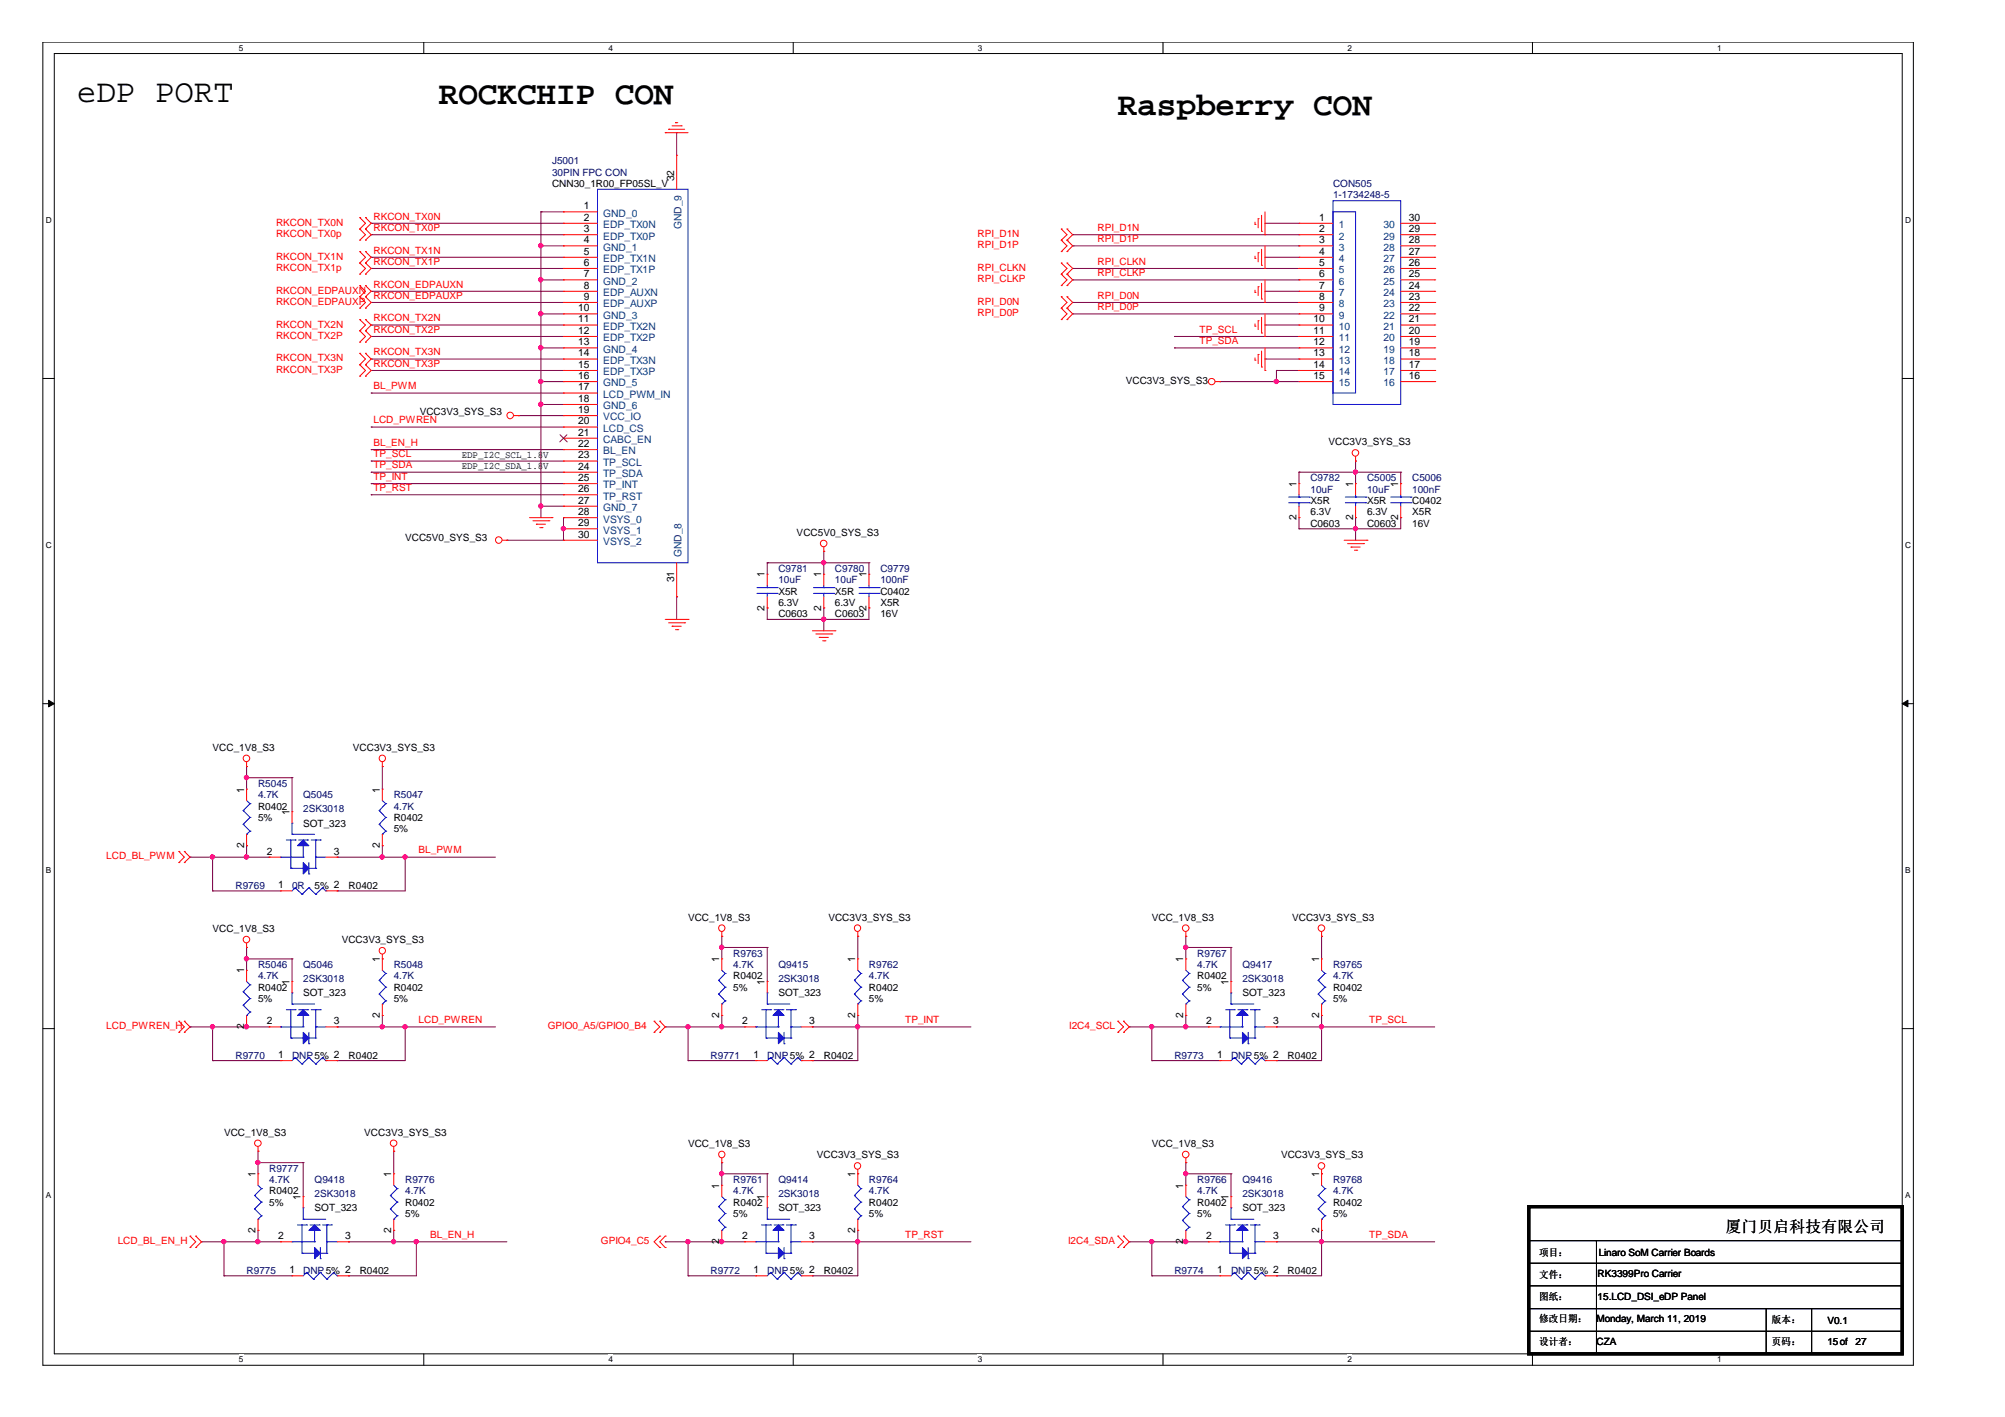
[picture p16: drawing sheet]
<svg xmlns="http://www.w3.org/2000/svg" width="297mm" height="210mm" viewBox="0 0 297 210" stroke-linecap="round" stroke-linejoin="round" font-family="sans-serif">
<defs><g id="words">
<g font-size="4.8">
<text x="11.4" y="15.1">eDP PORT</text>
<text x="65" y="15.3">ROCKCHIP CON</text>
<text x="165.6" y="17">Raspberry CON</text>
</g>
<text font-size="2.3" x="255.7" y="182.4">厦门贝启科技有限公司</text>
<g font-size="1.5" fill="#000080">
<text x="81.8" y="24.4">J5001</text>
<text x="81.8" y="26">30PIN FPC CON</text>
<text x="197.5" y="27.7">CON505</text>
<text x="197.5" y="29.4">1-1734248-5</text>
<text x="194.1" y="71.3">C9782</text>
<text x="202.5" y="71.3">C5005</text>
<text x="209.2" y="71.3">C5006</text>
<text x="194.1" y="73">10uF</text>
<text x="202.5" y="73">10uF</text>
<text x="209.2" y="73">100nF</text>
<text x="115.3" y="84.7">C9781</text>
<text x="115.3" y="86.4">10uF</text>
<text x="123.7" y="84.7">C9780</text>
<text x="123.7" y="86.4">10uF</text>
<text x="130.4" y="84.7">C9779</text>
<text x="130.4" y="86.4">100nF</text>
<text x="38.2" y="116.6">R5045</text>
<text x="38.2" y="118.3">4.7K</text>
<text x="44.9" y="118.3">Q5045</text>
<text x="58.3" y="118.3">R5047</text>
<text x="58.3" y="119.9">4.7K</text>
<text x="44.9" y="120.3">2SK3018</text>
<text x="34.9" y="131.7">R9769</text>
<text x="43.3" y="131.7">0R</text>
<text x="38.2" y="143.4">R5046</text>
<text x="44.9" y="143.4">Q5046</text>
<text x="58.3" y="143.4">R5048</text>
<text x="108.6" y="141.7">R9763</text>
<text x="108.6" y="143.4">4.7K</text>
<text x="115.3" y="143.4">Q9415</text>
<text x="128.7" y="143.4">R9762</text>
<text x="177.4" y="141.7">R9767</text>
<text x="177.4" y="143.4">4.7K</text>
<text x="184.1" y="143.4">Q9417</text>
<text x="197.5" y="143.4">R9765</text>
<text x="38.2" y="145.1">4.7K</text>
<text x="44.9" y="145.4">2SK3018</text>
<text x="58.3" y="145.1">4.7K</text>
<text x="115.3" y="145.4">2SK3018</text>
<text x="128.7" y="145.1">4.7K</text>
<text x="184.1" y="145.4">2SK3018</text>
<text x="197.5" y="145.1">4.7K</text>
<text x="34.9" y="156.8">R9770</text>
<text x="43.3" y="156.8">DNP5% 2</text>
<text x="105.3" y="156.8">R9771</text>
<text x="113.7" y="156.8">DNP5% 2</text>
<text x="174" y="156.8">R9773</text>
<text x="182.4" y="156.8">DNP 5% 2</text>
<text x="39.9" y="173.6">R9777</text>
<text x="39.9" y="175.2">4.7K</text>
<text x="46.6" y="175.2">Q9418</text>
<text x="46.6" y="177.3">2SK3018</text>
<text x="60" y="175.2">R9776</text>
<text x="60" y="176.9">4.7K</text>
<text x="108.6" y="175.2">R9761</text>
<text x="108.6" y="176.9">4.7K</text>
<text x="115.3" y="175.2">Q9414</text>
<text x="115.3" y="177.3">2SK3018</text>
<text x="128.7" y="175.2">R9764</text>
<text x="128.7" y="176.9">4.7K</text>
<text x="177.4" y="175.2">R9766</text>
<text x="177.4" y="176.9">4.7K</text>
<text x="184.1" y="175.2">Q9416</text>
<text x="184.1" y="177.3">2SK3018</text>
<text x="197.5" y="175.2">R9768</text>
<text x="197.5" y="176.9">4.7K</text>
<text x="36.5" y="188.7">R9775</text>
<text x="44.9" y="188.7">DNP5% 2</text>
<text x="105.3" y="188.7">R9772</text>
<text x="113.7" y="188.7">DNP5% 2</text>
<text x="174" y="188.7">R9774</text>
<text x="182.4" y="188.7">DNP 5% 2</text>
</g>
<g font-size="1.5">
<text x="81.8" y="27.7">CNN30_1R00_FP05SL_V</text>
<text x="99.9" y="26.9" transform="rotate(-90 99.9 26.9)">32</text>
<text x="86.5" y="34.4">3</text>
<text x="86.5" y="32.7">2</text>
<text x="86.5" y="31">1</text>
<text x="195.5" y="32.7">1</text>
<text x="195.5" y="34.4">2</text>
<text x="208.7" y="34.4">29</text>
<text x="208.7" y="32.7">30</text>
<text x="86.5" y="39.4">6</text>
<text x="86.5" y="37.7">5</text>
<text x="86.5" y="36">4</text>
<text x="86.5" y="41.1">7</text>
<text x="195.5" y="36">3</text>
<text x="195.5" y="37.7">4</text>
<text x="195.5" y="39.4">5</text>
<text x="195.5" y="41.1">6</text>
<text x="208.7" y="41.1">25</text>
<text x="208.7" y="39.4">26</text>
<text x="208.7" y="37.7">27</text>
<text x="208.7" y="36">28</text>
<text x="85.6" y="47.8">11</text>
<text x="85.6" y="46.1">10</text>
<text x="86.5" y="42.8">8</text>
<text x="86.5" y="44.4">9</text>
<text x="194.6" y="47.8">10</text>
<text x="195.5" y="42.8">7</text>
<text x="195.5" y="44.4">8</text>
<text x="195.5" y="46.1">9</text>
<text x="208.7" y="47.8">21</text>
<text x="208.7" y="46.1">22</text>
<text x="208.7" y="44.4">23</text>
<text x="208.7" y="42.8">24</text>
<text x="85.6" y="49.5">12</text>
<text x="85.6" y="52.8">14</text>
<text x="85.6" y="51.2">13</text>
<text x="194.6" y="49.5">11</text>
<text x="194.6" y="51.2">12</text>
<text x="194.6" y="52.8">13</text>
<text x="208.7" y="52.8">18</text>
<text x="208.7" y="51.2">19</text>
<text x="208.7" y="49.5">20</text>
<text x="85.6" y="57.8">17</text>
<text x="85.6" y="54.5">15</text>
<text x="85.6" y="59.5">18</text>
<text x="85.6" y="56.1">16</text>
<text x="166.8" y="56.9">VCC3V3_SYS_S3</text>
<text x="194.6" y="54.5">14</text>
<text x="194.6" y="56.1">15</text>
<text x="208.7" y="56.1">16</text>
<text x="208.7" y="54.5">17</text>
<text x="62.2" y="61.4">VCC3V3_SYS_S3</text>
<text x="85.6" y="64.5">21</text>
<text x="85.6" y="61.2">19</text>
<text x="85.6" y="62.9">20</text>
<text x="196.8" y="65.9">VCC3V3_SYS_S3</text>
<text x="68.4" y="69.5">EDP_I2C_SDA_1.8V</text>
<text x="68.4" y="67.8">EDP_I2C_SCL_1.8V</text>
<text x="85.6" y="66.2">22</text>
<text x="85.6" y="67.9">23</text>
<text x="85.6" y="69.6">24</text>
<text x="85.6" y="71.3">25</text>
<text x="85.6" y="76.3">28</text>
<text x="85.6" y="77.9">29</text>
<text x="85.6" y="72.9">26</text>
<text x="85.6" y="74.6">27</text>
<text x="192.1" y="77" transform="rotate(-90 192.1 77)">2</text>
<text x="192.1" y="72.1" transform="rotate(-90 192.1 72.1)">1</text>
<text x="194.1" y="74.6">X5R</text>
<text x="194.1" y="76.3">6.3V</text>
<text x="200.4" y="77" transform="rotate(-90 200.4 77)">2</text>
<text x="200.4" y="72.1" transform="rotate(-90 200.4 72.1)">1</text>
<text x="202.5" y="74.6">X5R</text>
<text x="202.5" y="76.3">6.3V</text>
<text x="207.1" y="77" transform="rotate(-90 207.1 77)">2</text>
<text x="207.1" y="72.1" transform="rotate(-90 207.1 72.1)">1</text>
<text x="209.2" y="74.6">C0402</text>
<text x="209.2" y="76.3">X5R</text>
<text x="60" y="80.2">VCC5V0_SYS_S3</text>
<text x="85.6" y="79.6">30</text>
<text x="118" y="79.3">VCC5V0_SYS_S3</text>
<text x="194.1" y="78">C0603</text>
<text x="202.5" y="78">C0603</text>
<text x="209.2" y="78">16V</text>
<text x="99.9" y="86.2" transform="rotate(-90 99.9 86.2)">31</text>
<text x="113.3" y="85.5" transform="rotate(-90 113.3 85.5)">1</text>
<text x="115.3" y="88.1">X5R</text>
<text x="115.3" y="89.8">6.3V</text>
<text x="121.7" y="85.5" transform="rotate(-90 121.7 85.5)">1</text>
<text x="123.7" y="88.1">X5R</text>
<text x="123.7" y="89.8">6.3V</text>
<text x="128.4" y="85.5" transform="rotate(-90 128.4 85.5)">1</text>
<text x="130.4" y="88.1">C0402</text>
<text x="130.4" y="89.8">X5R</text>
<text x="113.3" y="90.4" transform="rotate(-90 113.3 90.4)">2</text>
<text x="115.3" y="91.4">C0603</text>
<text x="121.7" y="90.4" transform="rotate(-90 121.7 90.4)">2</text>
<text x="123.7" y="91.4">C0603</text>
<text x="128.4" y="90.4" transform="rotate(-90 128.4 90.4)">2</text>
<text x="130.4" y="91.4">16V</text>
<text x="31.5" y="111.2">VCC_1V8_S3</text>
<text x="52.3" y="111.2">VCC3V3_SYS_S3</text>
<text x="36.2" y="117.4" transform="rotate(-90 36.2 117.4)">1</text>
<text x="38.2" y="119.9">R0402</text>
<text x="56.3" y="117.4" transform="rotate(-90 56.3 117.4)">1</text>
<text x="36.2" y="125.6" transform="rotate(-90 36.2 125.6)">2</text>
<text x="38.2" y="121.6">5%</text>
<text x="42.9" y="120.7" transform="rotate(-90 42.9 120.7)">1</text>
<text x="44.9" y="122.4">SOT_323</text>
<text x="56.3" y="125.6" transform="rotate(-90 56.3 125.6)">2</text>
<text x="58.3" y="121.6">R0402</text>
<text x="58.3" y="123.3">5%</text>
<text x="39.5" y="126.6">2</text>
<text x="41.2" y="131.6">1</text>
<text x="46.6" y="131.7">5% 2</text>
<text x="49.4" y="126.6">3</text>
<text x="51.6" y="131.7">R0402</text>
<text x="101.9" y="136.4">VCC_1V8_S3</text>
<text x="122.7" y="136.4">VCC3V3_SYS_S3</text>
<text x="170.6" y="136.4">VCC_1V8_S3</text>
<text x="191.4" y="136.4">VCC3V3_SYS_S3</text>
<text x="31.5" y="138">VCC_1V8_S3</text>
<text x="50.6" y="139.7">VCC3V3_SYS_S3</text>
<text x="56.3" y="142.6" transform="rotate(-90 56.3 142.6)">1</text>
<text x="106.6" y="142.6" transform="rotate(-90 106.6 142.6)">1</text>
<text x="126.7" y="142.6" transform="rotate(-90 126.7 142.6)">1</text>
<text x="175.3" y="142.6" transform="rotate(-90 175.3 142.6)">1</text>
<text x="195.4" y="142.6" transform="rotate(-90 195.4 142.6)">1</text>
<text x="36.2" y="144.2" transform="rotate(-90 36.2 144.2)">1</text>
<text x="38.2" y="146.7">R0402</text>
<text x="38.2" y="148.4">5%</text>
<text x="42.9" y="145.9" transform="rotate(-90 42.9 145.9)">1</text>
<text x="44.9" y="147.6">SOT_323</text>
<text x="58.3" y="146.7">R0402</text>
<text x="58.3" y="148.4">5%</text>
<text x="108.6" y="145.1">R0402</text>
<text x="108.6" y="146.7">5%</text>
<text x="113.3" y="145.9" transform="rotate(-90 113.3 145.9)">1</text>
<text x="115.3" y="147.6">SOT_323</text>
<text x="128.7" y="146.7">R0402</text>
<text x="128.7" y="148.4">5%</text>
<text x="177.4" y="145.1">R0402</text>
<text x="177.4" y="146.7">5%</text>
<text x="182" y="145.9" transform="rotate(-90 182 145.9)">1</text>
<text x="184.1" y="147.6">SOT_323</text>
<text x="197.5" y="146.7">R0402</text>
<text x="197.5" y="148.4">5%</text>
<text x="36.2" y="152.5" transform="rotate(-90 36.2 152.5)">2</text>
<text x="39.5" y="151.7">2</text>
<text x="49.4" y="151.7">3</text>
<text x="56.3" y="150.8" transform="rotate(-90 56.3 150.8)">2</text>
<text x="106.6" y="150.8" transform="rotate(-90 106.6 150.8)">2</text>
<text x="109.9" y="151.7">2</text>
<text x="119.9" y="151.7">3</text>
<text x="126.7" y="150.8" transform="rotate(-90 126.7 150.8)">2</text>
<text x="175.3" y="150.8" transform="rotate(-90 175.3 150.8)">2</text>
<text x="178.7" y="151.7">2</text>
<text x="188.6" y="151.7">3</text>
<text x="195.4" y="150.8" transform="rotate(-90 195.4 150.8)">2</text>
<text x="41.2" y="156.7">1</text>
<text x="51.6" y="156.8">R0402</text>
<text x="111.6" y="156.7">1</text>
<text x="122" y="156.8">R0402</text>
<text x="180.3" y="156.7">1</text>
<text x="190.8" y="156.8">R0402</text>
<text x="33.2" y="168.2">VCC_1V8_S3</text>
<text x="54" y="168.2">VCC3V3_SYS_S3</text>
<text x="101.9" y="169.9">VCC_1V8_S3</text>
<text x="121" y="171.5">VCC3V3_SYS_S3</text>
<text x="170.6" y="169.9">VCC_1V8_S3</text>
<text x="189.8" y="171.5">VCC3V3_SYS_S3</text>
<text x="37.8" y="174.4" transform="rotate(-90 37.8 174.4)">1</text>
<text x="39.9" y="176.9">R0402</text>
<text x="39.9" y="178.6">5%</text>
<text x="44.5" y="177.7" transform="rotate(-90 44.5 177.7)">1</text>
<text x="46.6" y="179.4">SOT_323</text>
<text x="58" y="174.4" transform="rotate(-90 58 174.4)">1</text>
<text x="60" y="178.6">R0402</text>
<text x="106.6" y="176.1" transform="rotate(-90 106.6 176.1)">1</text>
<text x="108.6" y="178.6">R0402</text>
<text x="113.3" y="177.7" transform="rotate(-90 113.3 177.7)">1</text>
<text x="115.3" y="179.4">SOT_323</text>
<text x="126.7" y="174.4" transform="rotate(-90 126.7 174.4)">1</text>
<text x="128.7" y="178.6">R0402</text>
<text x="175.3" y="176.1" transform="rotate(-90 175.3 176.1)">1</text>
<text x="177.4" y="178.6">R0402</text>
<text x="182" y="177.7" transform="rotate(-90 182 177.7)">1</text>
<text x="184.1" y="179.4">SOT_323</text>
<text x="195.4" y="174.4" transform="rotate(-90 195.4 174.4)">1</text>
<text x="197.5" y="178.6">R0402</text>
<text x="37.8" y="182.6" transform="rotate(-90 37.8 182.6)">2</text>
<text x="41.2" y="183.6">2</text>
<text x="51.1" y="183.6">3</text>
<text x="58" y="182.6" transform="rotate(-90 58 182.6)">2</text>
<text x="60" y="180.3">5%</text>
<text x="106.6" y="184.3" transform="rotate(-90 106.6 184.3)">2</text>
<text x="108.6" y="180.3">5%</text>
<text x="109.9" y="183.6">2</text>
<text x="119.9" y="183.6">3</text>
<text x="126.7" y="182.6" transform="rotate(-90 126.7 182.6)">2</text>
<text x="128.7" y="180.3">5%</text>
<text x="175.3" y="184.3" transform="rotate(-90 175.3 184.3)">2</text>
<text x="177.4" y="180.3">5%</text>
<text x="178.7" y="183.6">2</text>
<text x="188.6" y="183.6">3</text>
<text x="195.4" y="182.6" transform="rotate(-90 195.4 182.6)">2</text>
<text x="197.5" y="180.3">5%</text>
<text x="228" y="186">项目：</text>
<text x="236.9" y="186">Linaro SoM Carrier Boards</text>
<text x="42.9" y="188.6">1</text>
<text x="53.3" y="188.7">R0402</text>
<text x="111.6" y="188.6">1</text>
<text x="122" y="188.7">R0402</text>
<text x="180.3" y="188.6">1</text>
<text x="190.8" y="188.7">R0402</text>
<text x="228" y="189.3">文件：</text>
<text x="236.7" y="189.2">RK3399Pro Carrier</text>
<text x="228" y="195.8">修改日期：</text>
<text x="228" y="192.5">图纸：</text>
<text x="236.5" y="195.8">Monday, March 11, 2019</text>
<text x="236.7" y="192.5">15.LCD_DSI_eDP Panel</text>
<text x="262.5" y="196">版本：</text>
<text x="270.7" y="196.2">V0.1</text>
<text x="228" y="199.2">设计者：</text>
<text x="236.5" y="199.2">CZA</text>
<text x="262.5" y="199.2">页码：</text>
<text x="270.7" y="199.2">15of</text>
<text x="274.9" y="199.2">27</text>
</g>
<g font-size="1.5" fill="#f00">
<text x="40.9" y="33.4">RKCON_TX0N</text>
<text x="40.9" y="35.1">RKCON_TX0p</text>
<text x="55.3" y="32.5">RKCON_TX0N</text>
<text x="55.3" y="34.2">RKCON_TX0P</text>
<text x="144.8" y="35.1">RPI_D1N</text>
<text x="162.6" y="35.9">RPI_D1P</text>
<text x="162.6" y="34.2">RPI_D1N</text>
<text x="40.9" y="38.5">RKCON_TX1N</text>
<text x="40.9" y="40.1">RKCON_TX1p</text>
<text x="55.3" y="39.2">RKCON_TX1P</text>
<text x="55.3" y="37.6">RKCON_TX1N</text>
<text x="144.8" y="36.8">RPI_D1P</text>
<text x="144.8" y="40.1">RPI_CLKN</text>
<text x="144.8" y="41.8">RPI_CLKP</text>
<text x="162.6" y="40.9">RPI_CLKP</text>
<text x="162.6" y="39.2">RPI_CLKN</text>
<text x="40.9" y="43.5">RKCON_EDPAUXN</text>
<text x="40.9" y="45.1">RKCON_EDPAUXP</text>
<text x="55.3" y="44.3">RKCON_EDPAUXP</text>
<text x="55.3" y="42.6">RKCON_EDPAUXN</text>
<text x="55.3" y="47.6">RKCON_TX2N</text>
<text x="144.8" y="45.1">RPI_D0N</text>
<text x="144.8" y="46.8">RPI_D0P</text>
<text x="162.6" y="45.9">RPI_D0P</text>
<text x="162.6" y="44.3">RPI_D0N</text>
<text x="40.9" y="48.5">RKCON_TX2N</text>
<text x="40.9" y="50.2">RKCON_TX2P</text>
<text x="40.9" y="53.5">RKCON_TX3N</text>
<text x="55.3" y="49.3">RKCON_TX2P</text>
<text x="55.3" y="52.6">RKCON_TX3N</text>
<text x="177.7" y="49.3">TP_SCL</text>
<text x="177.7" y="51">TP_SDA</text>
<text x="40.9" y="55.2">RKCON_TX3P</text>
<text x="55.3" y="54.3">RKCON_TX3P</text>
<text x="55.3" y="57.7">BL_PWM</text>
<text x="55.3" y="62.7">LCD_PWREN</text>
<text x="55.3" y="71.1">TP_INT</text>
<text x="55.3" y="67.7">TP_SCL</text>
<text x="55.3" y="69.4">TP_SDA</text>
<text x="55.3" y="66.1">BL_EN_H</text>
<text x="55.3" y="72.7">TP_RST</text>
<text x="15.7" y="127.3">LCD_BL_PWM</text>
<text x="62" y="126.4">BL_PWM</text>
<text x="15.7" y="152.5">LCD_PWREN_H</text>
<text x="62" y="151.6">LCD_PWREN</text>
<text x="81.2" y="152.5">GPIO0_A5/GPIO0_B4</text>
<text x="134.1" y="151.6">TP_INT</text>
<text x="158.4" y="152.5">I2C4_SCL</text>
<text x="202.9" y="151.6">TP_SCL</text>
<text x="17.4" y="184.3">LCD_BL_EN_H</text>
<text x="63.7" y="183.4">BL_EN_H</text>
<text x="89" y="184.3">GPIO4_C5</text>
<text x="134.1" y="183.4">TP_RST</text>
<text x="158.2" y="184.3">I2C4_SDA</text>
<text x="202.9" y="183.4">TP_SDA</text>
</g>
<g font-size="1.5" fill="#004080">
<text x="89.4" y="35.5">EDP_TX0P</text>
<text x="89.4" y="33.8">EDP_TX0N</text>
<text x="89.4" y="32.1">GND_0</text>
<text x="101" y="34" transform="rotate(-90 101 34)">GND_9</text>
<text x="198.3" y="33.8">1</text>
<text x="198.3" y="35.5">2</text>
<text x="205" y="35.5">29</text>
<text x="205" y="33.8">30</text>
<text x="89.4" y="40.5">EDP_TX1P</text>
<text x="89.4" y="38.8">EDP_TX1N</text>
<text x="89.4" y="37.1">GND_1</text>
<text x="198.3" y="37.1">3</text>
<text x="198.3" y="38.8">4</text>
<text x="198.3" y="40.5">5</text>
<text x="205" y="40.5">26</text>
<text x="205" y="38.8">27</text>
<text x="205" y="37.1">28</text>
<text x="89.4" y="43.9">EDP_AUXN</text>
<text x="89.4" y="45.5">EDP_AUXP</text>
<text x="89.4" y="42.2">GND_2</text>
<text x="89.4" y="47.2">GND_3</text>
<text x="198.3" y="42.2">6</text>
<text x="198.3" y="43.9">7</text>
<text x="198.3" y="45.5">8</text>
<text x="198.3" y="47.2">9</text>
<text x="205" y="47.2">22</text>
<text x="205" y="45.5">23</text>
<text x="205" y="43.9">24</text>
<text x="205" y="42.2">25</text>
<text x="89.4" y="48.9">EDP_TX2N</text>
<text x="89.4" y="50.6">EDP_TX2P</text>
<text x="89.4" y="53.9">EDP_TX3N</text>
<text x="89.4" y="52.3">GND_4</text>
<text x="198.3" y="48.9">10</text>
<text x="198.3" y="50.6">11</text>
<text x="198.3" y="52.3">12</text>
<text x="198.3" y="53.9">13</text>
<text x="205" y="53.9">18</text>
<text x="205" y="52.3">19</text>
<text x="205" y="50.6">20</text>
<text x="205" y="48.9">21</text>
<text x="89.4" y="58.9">LCD_PWM_IN</text>
<text x="89.4" y="55.6">EDP_TX3P</text>
<text x="89.4" y="57.2">GND_5</text>
<text x="198.3" y="55.6">14</text>
<text x="198.3" y="57.2">15</text>
<text x="205" y="57.2">16</text>
<text x="205" y="55.6">17</text>
<text x="89.4" y="65.6">CABC_EN</text>
<text x="89.4" y="62.3">VCC_IO</text>
<text x="89.4" y="64">LCD_CS</text>
<text x="89.4" y="60.6">GND_6</text>
<text x="89.4" y="67.3">BL_EN</text>
<text x="89.4" y="69">TP_SCL</text>
<text x="89.4" y="70.7">TP_SDA</text>
<text x="89.4" y="77.4">VSYS_0</text>
<text x="89.4" y="72.4">TP_INT</text>
<text x="89.4" y="74">TP_RST</text>
<text x="89.4" y="75.7">GND_7</text>
<text x="89.4" y="79.1">VSYS_1</text>
<text x="89.4" y="80.7">VSYS_2</text>
<text x="101" y="82.5" transform="rotate(-90 101 82.5)">GND_8</text>
</g>
<g font-size="1.2">
<text x="35.4" y="7.5">5</text>
<text x="90.1" y="7.5">4</text>
<text x="144.9" y="7.5">3</text>
<text x="199.6" y="7.5">2</text>
<text x="254.4" y="7.5">1</text>
<text x="6.8" y="33.1">D</text>
<text x="282.2" y="33.1">D</text>
<text x="6.8" y="81.2">C</text>
<text x="282.2" y="81.2">C</text>
<text x="6.8" y="129.4">B</text>
<text x="282.2" y="129.4">B</text>
<text x="6.8" y="177.5">A</text>
<text x="282.2" y="177.5">A</text>
<text x="35.4" y="201.8">5</text>
<text x="90.1" y="201.8">4</text>
<text x="144.9" y="201.8">3</text>
<text x="199.6" y="201.8">2</text>
<text x="254.4" y="201.8">1</text>
</g>
</g></defs>
<path d="M6.3 6.2h277.2v196h-277.2zM8 7.9h273.8v192.6h-273.8z" fill="none" stroke="#000" stroke-width=".15"/>
<g fill="#fff">
<path d="M35.4 6.4h.6v1.4h-.6z"/>
<path d="M35.4 200.7h.6v1.4h-.6z"/>
</g>
<path d="M62.8 6.2v1.7M62.8 200.5v1.7" fill="none" stroke="#000" stroke-width=".15"/>
<g fill="#fff">
<path d="M90.1 6.4h.7v1.4h-.7z"/>
<path d="M90.1 200.7h.7v1.4h-.7z"/>
</g>
<path d="M117.5 6.2v1.7M117.5 200.5v1.7" fill="none" stroke="#000" stroke-width=".15"/>
<g fill="#fff">
<path d="M144.9 6.4h.6v1.4h-.6z"/>
<path d="M144.9 200.7h.6v1.4h-.6z"/>
</g>
<path d="M172.3 6.2v1.7M172.3 200.5v1.7" fill="none" stroke="#000" stroke-width=".15"/>
<g fill="#fff">
<path d="M199.6 6.4h.7v1.4h-.7z"/>
<path d="M199.6 200.7h.7v1.4h-.7z"/>
</g>
<path d="M227 6.2v1.7M227 200.5v1.7" fill="none" stroke="#000" stroke-width=".15"/>
<g fill="#fff">
<path d="M254.4 6.4h.6v1.4h-.6z"/>
<path d="M254.4 200.7h.6v1.4h-.6z"/>
<path d="M6.8 31.9h.8v1.4h-.8z"/>
<path d="M282.2 31.9h.9v1.4h-.9z"/>
<path d="M6.8 80.1h.8v1.4h-.8z"/>
<path d="M282.2 80.1h.9v1.4h-.9z"/>
</g>
<path d="M6.3 56.1h1.7M281.8 56.1h1.7" fill="none" stroke="#000" stroke-width=".15"/>
<g fill="#fff">
<path d="M6.8 128.2h.7v1.4h-.7z"/>
<path d="M282.2 128.2h.8v1.4h-.8z"/>
</g>
<path d="M6.3 104.2h1.7M281.8 104.2h1.7" fill="none" stroke="#000" stroke-width=".15"/>
<g fill="#000" stroke="#000" stroke-width=".15">
<path d="M7.2 103.7l.8 .5-.8 .5z" fill-rule="evenodd"/>
<path d="M281.8 104.2l.9-.5v1z" fill-rule="evenodd"/>
</g>
<g fill="#fff">
<path d="M6.8 176.4h.7v1.4h-.7z"/>
<path d="M282.2 176.4h.8v1.4h-.8z"/>
</g>
<g fill="none" stroke="#000" stroke-width=".15">
<path d="M6.3 152.4h1.7M281.8 152.4h1.7M226.5 190.5h55.3M226.5 193.9h55.3M226.5 197.2h55.3M226.5 187.1h55.3M226.5 183.8h55.3M236.5 183.8v16.7M261.7 193.9v6.6M268.4 193.9v6.6M281.8 190.5h.1M281.8 193.9h.1"/>
<path d="M281.8 197.2h.1M281.8 187.1h.1M281.8 183.8h.1M236.5 200.5h.1M261.7 200.5h.1M268.4 200.5h.1"/>
</g>
<g fill="none" stroke="#800040" stroke-width=".15">
<path d="M100.2 19.7h.1M100.2 19.7v3.3M55 39.8h.1M55 33.1h.1M55 38.1h.1M55 34.8h.1M55 39.8h28.5M55 34.8h28.5M55 33.1h28.5M55 38.1h28.5M80.1 31.4h.1M80.1 36.4h.1"/>
<path d="M80.1 36.4h3.4M80.1 31.4v45.3M80.1 31.4h3.4M158.9 39.8h.1M158.9 36.4h.1M158.9 34.8h.1M158.9 39.8h33.5M158.9 36.4h33.5M158.9 34.8h33.5M187.4 33.1h.1M187.4 38.1h.1M187.4 33.1h5"/>
<path d="M187.4 38.1h5M55 54.9h.1M55 44.8h.1M55 49.8h.1M55 58.2h.1M55 53.2h.1M55 43.2h.1M55 48.1h.1M55 44.8h28.5M55 54.9h28.5M55 49.8h28.5M55 58.2h28.5"/>
<path d="M55 53.2h28.5M55 43.2h28.5M55 48.1h28.5M80.1 56.5h.1M80.1 59.9h.1M80.1 41.5h.1M80.1 46.5h.1M80.1 51.5h.1M80.1 41.5h3.4M80.1 46.5h3.4M80.1 56.5h3.4M80.1 59.9h3.4"/>
<path d="M80.1 51.5h3.4M158.9 41.5h.1M158.9 46.5h.1M158.9 44.8h.1M158.9 41.5h33.5M158.9 46.5h33.5M158.9 44.8h33.5M174 49.8h.1M174 51.5h.1M174 49.8h18.4M174 51.5h18.4M180.7 56.5h.1"/>
<path d="M180.7 56.5h11.7M187.4 43.2h.1M187.4 48.1h.1M187.4 53.2h.1M187.4 53.2h5M187.4 43.2h5M187.4 48.1h5M189.1 54.9h.1M189.1 56.5h.1M189.1 54.9h3.3M189.1 54.9v1.6M55 71.6h.1"/>
<path d="M55 68.3h.1M55 73.3h.1M55 69.9h.1M55 63.3h.1M55 66.6h.1M55 69.9h28.5M55 71.6h28.5M55 68.3h28.5M55 73.3h28.5M55 63.3h28.5M55 66.6h28.5M76.8 61.6h.1"/>
<path d="M76.8 61.6h6.7M80.1 75h.1M80.1 75h3.4M83.5 78.3h.1M83.5 76.7h.1M83.5 76.7v3.3h-8.4M192.4 69.9h.1M192.4 78.3h.1M192.4 76.7h.1M192.4 69.9h15.1M192.4 69.9v1.7M192.4 76.7v1.6"/>
<path d="M200.8 78.3h.1M200.8 76.7h.1M200.8 69.9h.1M200.8 68.3h.1M200.8 68.3v3.3M200.8 76.7v3.3M207.5 69.9h.1M207.5 76.7h.1M207.5 76.7v1.6h-15.1M207.5 69.9v1.7M75.1 80h.1M100.2 88.4h.1"/>
<path d="M100.2 88.4v3.4M113.7 83.4h.1M113.7 91.8h.1M113.7 90.1h.1M113.7 83.4h15M113.7 83.4v1.7M113.7 90.1v1.7M122 81.7h.1M122 91.8h.1M122 83.4h.1M122 90.1h.1M122 81.7v3.4"/>
<path d="M122 90.1v3.3M128.7 90.1h.1M128.7 83.4h.1M128.7 90.1v1.7h-15M128.7 83.4v1.7M36.5 115.2h.1M36.5 113.6h.1M36.5 115.2h6.8M36.5 113.6v3.3M43.3 115.2h.1M43.3 115.2v5M56.6 113.6h.1"/>
<path d="M56.6 113.6v3.3M28.2 127h.1M28.2 127h11.7M31.5 132h.1M31.5 127h.1M31.5 132h10.1M31.5 127v5M36.5 125.3h.1M36.5 127h.1M36.5 125.3v1.7M50 127h.1M50 132h.1"/>
<path d="M50 127h23.4M56.6 125.3h.1M56.6 127h.1M56.6 125.3v1.7M60 127h.1M60 127v5h-10M106.9 138.7h.1M106.9 138.7v3.3M127.1 138.7h.1M127.1 138.7v3.3M175.7 138.7h.1M175.7 138.7v3.3"/>
<path d="M195.8 138.7h.1M195.8 138.7v3.3M28.2 152.1h.1M28.2 152.1h11.7M31.5 157.1h.1M31.5 152.1h.1M31.5 152.1v5M31.5 157.1h10.1M36.5 142h.1M36.5 140.3h.1M36.5 152.1h.1M36.5 140.3v3.4"/>
<path d="M36.5 142h6.8M43.3 142h.1M43.3 142v3.4M50 152.1h.1M50 157.1h.1M50 152.1h23.4M56.6 150.4h.1M56.6 152.1h.1M56.6 150.4v1.7M60 152.1h.1M60 152.1v5h-10M98.6 152.1h.1"/>
<path d="M98.6 152.1h11.7M101.9 157.1h.1M101.9 152.1h.1M101.9 157.1h10.1M101.9 152.1v5M106.9 140.3h.1M106.9 150.4h.1M106.9 152.1h.1M106.9 140.3h6.8M106.9 150.4v1.7M113.7 140.3h.1M113.7 140.3v5.1"/>
<path d="M120.4 152.1h.1M120.4 157.1h.1M120.4 152.1h23.4M127.1 150.4h.1M127.1 152.1h.1M127.1 150.4v6.7h-6.7M167.3 152.1h.1M167.3 152.1h11.7M170.6 157.1h.1M170.6 152.1h.1M170.6 157.1h10.1M170.6 152.1v5"/>
<path d="M175.7 140.3h.1M175.7 150.4h.1M175.7 152.1h.1M175.7 140.3h6.7M175.7 150.4v1.7M182.4 140.3h.1M182.4 140.3v5.1M189.1 152.1h.1M189.1 157.1h.1M189.1 152.1h23.5M195.8 150.4h.1M195.8 152.1h.1"/>
<path d="M195.8 150.4v6.7h-6.7M38.2 172.2h.1M38.2 170.5h.1M38.2 172.2h6.7M38.2 170.5v3.4M44.9 172.2h.1M44.9 172.2v5.1M58.3 170.5h.1M58.3 170.5v3.4M106.9 173.9h.1M106.9 172.2h.1M106.9 172.2v3.4"/>
<path d="M106.9 173.9h6.8M113.7 173.9h.1M113.7 173.9v3.4M175.7 173.9h.1M175.7 172.2h.1M175.7 173.9h6.7M175.7 172.2v3.4M182.4 173.9h.1M182.4 173.9v3.4M29.8 184h.1M29.8 184h11.8M33.2 189h.1"/>
<path d="M33.2 184h.1M33.2 189h10.1M33.2 184v5M38.2 182.3h.1M38.2 184h.1M38.2 182.3v1.7M51.6 189h.1M51.6 184h.1M51.6 184h23.5M58.3 182.3h.1M58.3 184h.1M58.3 182.3v1.7"/>
<path d="M61.7 184h.1M61.7 184v5h-10.1M98.6 184h.1M98.6 184h11.7M101.9 189h.1M101.9 184h.1M101.9 184v5M101.9 189h10.1M106.9 184h.1M120.4 184h.1M120.4 189h.1M120.4 184h23.4"/>
<path d="M127.1 182.3h.1M127.1 184h.1M127.1 182.3v6.7h-6.7M167.3 184h.1M167.3 184h11.7M170.6 189h.1M170.6 184h.1M170.6 189h10.1M170.6 184v5M175.7 184h.1M189.1 184h.1M189.1 189h.1"/>
<path d="M189.1 184h23.5M195.8 182.3h.1M195.8 184h.1M195.8 182.3v6.7h-6.7"/>
</g>
<g fill="#f0f" stroke="#f0f" stroke-width=".15">
<circle cx="36.5" cy="115.2" r=".32"/>
<circle cx="56.6" cy="126.9" r=".32"/>
<circle cx="36.5" cy="142" r=".32"/>
<circle cx="56.6" cy="152.1" r=".32"/>
<circle cx="36.5" cy="126.9" r=".32"/>
<circle cx="80.1" cy="36.4" r=".32"/>
<circle cx="83.5" cy="78.3" r=".32"/>
<circle cx="80.1" cy="75" r=".32"/>
<circle cx="80.1" cy="59.9" r=".32"/>
<circle cx="80.1" cy="56.5" r=".32"/>
<circle cx="80.1" cy="46.5" r=".32"/>
<circle cx="80.1" cy="41.4" r=".32"/>
<circle cx="80.1" cy="51.5" r=".32"/>
<circle cx="122" cy="83.3" r=".32"/>
<circle cx="122" cy="91.7" r=".32"/>
<circle cx="106.9" cy="140.3" r=".32"/>
<circle cx="106.9" cy="173.9" r=".32"/>
<circle cx="127.1" cy="183.9" r=".32"/>
<circle cx="101.9" cy="183.9" r=".32"/>
<circle cx="106.9" cy="183.9" r=".32"/>
<circle cx="106.9" cy="152.1" r=".32"/>
<circle cx="175.7" cy="140.3" r=".32"/>
<circle cx="175.7" cy="173.9" r=".32"/>
<circle cx="195.8" cy="183.9" r=".32"/>
<circle cx="170.6" cy="183.9" r=".32"/>
<circle cx="175.7" cy="183.9" r=".32"/>
<circle cx="175.7" cy="152.1" r=".32"/>
<circle cx="31.5" cy="126.9" r=".32"/>
<circle cx="60" cy="126.9" r=".32"/>
<circle cx="31.5" cy="152.1" r=".32"/>
<circle cx="36.5" cy="152.1" r=".32"/>
<circle cx="60" cy="152.1" r=".32"/>
<circle cx="101.9" cy="152.1" r=".32"/>
<circle cx="127.1" cy="152.1" r=".32"/>
<circle cx="170.6" cy="152.1" r=".32"/>
<circle cx="195.8" cy="152.1" r=".32"/>
<circle cx="38.2" cy="183.9" r=".32"/>
<circle cx="33.2" cy="183.9" r=".32"/>
<circle cx="38.2" cy="172.2" r=".32"/>
<circle cx="61.7" cy="183.9" r=".32"/>
<circle cx="58.3" cy="183.9" r=".32"/>
<circle cx="200.8" cy="69.9" r=".32"/>
<circle cx="200.8" cy="78.3" r=".32"/>
<circle cx="189.1" cy="56.5" r=".32"/>
</g>
<g fill="none" stroke="#f00" stroke-width=".15">
<path d="M98.6 19.7h.1M98.6 19.7h3.3M99.1 19.1h.1M99.1 19.1h2.3M99.6 18.6h1.3M100.1 18.2h.1M100.1 18.2h.3M100.9 18.6h.1M53.3 32.2h.1M53.3 33.9h.1M53.3 35.6h.1M53.3 37.3h.1"/>
<path d="M53.3 39h.1M53.3 32.2l.8 .9-.8 .8M53.3 33.9l.8 .9-.8 .8M53.3 37.3l.8 .8-.8 .9M53.3 39l.8 .8-.8 .8M54.1 33.9h.1M54.1 32.2h.1M54.1 35.6h.1M54.1 39h.1M54.1 37.3h.1M54.1 32.2l.9 .9-.9 .8M54.1 33.9l.9 .9-.9 .8"/>
<path d="M54.1 37.3l.9 .8-.9 .9M54.1 39l.9 .8-.9 .8M83.5 39.8h.1M83.5 38.1h.1M83.5 34.8h.1M83.5 33.1h.1M83.5 31.4h.1M83.5 36.4h.1M83.5 39.8h5M83.5 38.1h5M83.5 34.8h5M83.5 33.1h5"/>
<path d="M83.5 31.4h5M83.5 36.4h5M100.2 23h.1M100.2 23v5M157.2 33.9h.1M157.2 35.6h.1M157.2 37.3h.1M157.2 39h.1M157.2 33.9l.9 .9-.9 .8M157.2 35.6l.9 .8-.9 .9M157.2 39l.9 .8-.9 .8M158.1 35.6h.1"/>
<path d="M158.1 33.9h.1M158.1 37.3h.1M158.1 39h.1M158.1 33.9l.8 .9-.8 .8M158.1 35.6l.8 .8-.8 .9M158.1 39l.8 .8-.8 .8M185.9 33.2h.1M185.9 38.3h.1M185.9 32.9v.3M185.9 37.9v.4M186.4 32.4h.1M186.4 37.4h.1"/>
<path d="M186.4 32.4v1.4M186.4 37.4v1.4M186.9 34.3h.1M186.9 39.3h.1M186.9 31.9v2.4M186.9 36.9v2.4M187.4 34.8h.1M187.4 39.8h.1M187.4 31.4v3.4M187.4 36.4v3.4M192.4 33.1h.1M192.4 34.8h.1"/>
<path d="M192.4 36.4h.1M192.4 38.1h.1M192.4 39.8h.1M192.4 39.8h5.1M192.4 38.1h5.1M192.4 34.8h5.1M192.4 33.1h5.1M192.4 36.4h5.1M207.5 39.8h5.1M207.5 38.1h5.1M207.5 34.8h5.1M207.5 33.1h5.1"/>
<path d="M207.5 36.4h5.1M212.6 39.8h.1M212.6 38.1h.1M212.6 36.4h.1M212.6 34.8h.1M212.6 33.1h.1M53.3 40.6h.1M53.3 42.3h.1M53.3 44h.1M53.3 45.6h.1M53.3 47.3h.1M53.3 49h.1"/>
<path d="M53.3 50.7h.1M53.3 52.3h.1M53.3 54h.1M53.3 55.7h.1M53.3 42.3l.8 .9-.8 .8M53.3 44l.8 .8-.8 .8M53.3 47.3l.8 .8-.8 .9M53.3 49l.8 .8-.8 .9M53.3 52.3l.8 .9-.8 .8M53.3 54l.8 .9-.8 .8M54.1 40.6h.1M54.1 44h.1"/>
<path d="M54.1 42.3h.1M54.1 45.6h.1M54.1 49h.1M54.1 47.3h.1M54.1 50.7h.1M54.1 54h.1M54.1 52.3h.1M54.1 55.7h.1M54.1 42.3l.9 .9-.9 .8M54.1 44l.9 .8-.9 .8M54.1 47.3l.9 .8-.9 .9M54.1 49l.9 .8-.9 .9"/>
<path d="M54.1 52.3l.9 .9-.9 .8M54.1 54l.9 .9-.9 .8M83.5 58.2h.1M83.5 43.2h.1M83.5 44.8h.1M83.5 48.1h.1M83.5 49.8h.1M83.5 53.2h.1M83.5 54.9h.1M83.5 59.9h.1M83.5 41.5h.1M83.5 46.5h.1"/>
<path d="M83.5 51.5h.1M83.5 56.5h.1M83.5 56.5h5M83.5 58.2h5M83.5 43.2h5M83.5 44.8h5M83.5 48.1h5M83.5 49.8h5M83.5 53.2h5M83.5 54.9h5M83.5 59.9h5M83.5 41.5h5"/>
<path d="M83.5 46.5h5M83.5 51.5h5M157.2 40.6h.1M157.2 42.3h.1M157.2 44h.1M157.2 45.6h.1M157.2 47.3h.1M157.2 40.6l.9 .9-.9 .8M157.2 44l.9 .8-.9 .8M157.2 45.6l.9 .9-.9 .8M158.1 40.6h.1M158.1 42.3h.1"/>
<path d="M158.1 45.6h.1M158.1 44h.1M158.1 47.3h.1M158.1 40.6l.8 .9-.8 .8M158.1 44l.8 .8-.8 .8M158.1 45.6l.8 .9-.8 .8M180 56.5h.7M180.7 56.5h.1M185.9 43.3h.1M185.9 48.3h.1M185.9 53.4h.1M185.9 43v.3"/>
<path d="M185.9 48v.3M185.9 53v.4M186.4 42.5h.1M186.4 47.5h.1M186.4 52.5h.1M186.4 42.5v1.3M186.4 47.5v1.3M186.4 52.5v1.4M186.9 44.3h.1M186.9 49.3h.1M186.9 54.4h.1M186.9 42v2.3"/>
<path d="M186.9 47v2.3M186.9 52v2.4M187.4 44.8h.1M187.4 49.8h.1M187.4 54.9h.1M187.4 41.5v3.3M187.4 46.5v3.3M187.4 51.5v3.4M192.4 41.5h.1M192.4 43.2h.1M192.4 44.8h.1M192.4 46.5h.1"/>
<path d="M192.4 48.1h.1M192.4 49.8h.1M192.4 51.5h.1M192.4 53.2h.1M192.4 54.9h.1M192.4 56.5h.1M192.4 56.5h5.1M192.4 43.2h5.1M192.4 44.8h5.1M192.4 48.1h5.1M192.4 49.8h5.1M192.4 53.2h5.1"/>
<path d="M192.4 54.9h5.1M192.4 41.5h5.1M192.4 46.5h5.1M192.4 51.5h5.1M207.5 56.5h5.1M207.5 43.2h5.1M207.5 44.8h5.1M207.5 48.1h5.1M207.5 49.8h5.1M207.5 53.2h5.1M207.5 54.9h5.1M207.5 41.5h5.1"/>
<path d="M207.5 46.5h5.1M207.5 51.5h5.1M212.6 56.5h.1M212.6 54.9h.1M212.6 53.2h.1M212.6 51.5h.1M212.6 49.8h.1M212.6 48.1h.1M212.6 46.5h.1M212.6 44.8h.1M212.6 43.2h.1M212.6 41.5h.1"/>
<path d="M76.1 61.6h.7M76.8 61.6h.1M78.4 76.7h3.4M79 77.1h2.3M79.5 77.7h.1M79.5 77.7h1.3M80 78.2h.3M80.3 78.2h.1M81.3 77.1h.1M81.8 76.7h.1M83.5 64.9h.1M83.5 66.6h.1"/>
<path d="M83.5 61.6h.1M83.5 76.7h.1M83.5 78.3h.1M83.5 68.3h.1M83.5 69.9h.1M83.5 71.6h.1M83.5 73.3h.1M83.5 75h.1M83.5 63.3h.1M83.5 61.6h5M83.5 76.7h5M83.5 64.9h5"/>
<path d="M83.5 66.6h5M83.5 78.3h5M83.5 68.3h5M83.5 69.9h5M83.5 71.6h5M83.5 73.3h5M83.5 75h5M83.5 63.3h5M192.4 71.6h.1M192.4 76.7h.1M192.4 71.6v1.7M192.4 75v1.7"/>
<path d="M200.8 68.3h.1M200.8 71.6h.1M200.8 76.7h.1M200.8 67.6v.7M200.8 71.6v1.7M200.8 75v1.7M207.5 71.6h.1M207.5 76.7h.1M207.5 71.6v1.7M207.5 75v1.7M74.4 80h.7M75.1 80h.1"/>
<path d="M83.5 80h.1M83.5 80h5M98.6 91.8h3.3M99.1 92.3h2.3M99.6 92.8h.1M99.6 92.8h1.3M100.1 93.3h.3M100.2 88.4h.1M100.2 83.4v5M100.4 93.3h.1M101.4 92.3h.1M101.9 91.8h.1"/>
<path d="M113.7 85.1h.1M113.7 90.1h.1M113.7 85.1v1.6M113.7 88.4v1.7M120.4 93.4h3.3M120.9 93.9h2.3M121.4 94.4h.1M121.4 94.4h1.3M121.9 94.9h.3M122 81.7h.1M122 85.1h.1M122 90.1h.1"/>
<path d="M122 81v.7M122 85.1v1.6M122 88.4v1.7M122.2 94.9h.1M123.2 93.9h.1M123.7 93.4h.1M128.7 85.1h.1M128.7 90.1h.1M128.7 85.1v1.6M128.7 88.4v1.7M199.1 80h3.4M199.6 80.5h2.4"/>
<path d="M200.2 81h.1M200.2 81h1.3M200.7 81.5h.3M201 81.5h.1M202 80.5h.1M202.5 80h.1M36.5 113.6h.1M36.5 116.9h.1M36.5 112.9v.7M36.5 116.9v1.7M56.6 113.6h.1M56.6 116.9h.1"/>
<path d="M56.6 112.9v.7M56.6 116.9v1.7M26.5 126.1h.1M26.5 127.8h.1M26.5 126.1l.8 .9-.8 .8M27.3 127.8h.1M27.3 126.1h.1M27.3 126.1l.9 .9-.9 .8M36.5 125.3h.1M36.5 123.6v1.7M36.5 139.7v.6M39.9 127h.1"/>
<path d="M39.9 127h1.7M41.6 132h.1M41.6 132h1.7M43.3 120.2h.1M43.3 120.2v1.7M48.3 127h1.7M48.3 132h1.7M50 127h.1M50 132h.1M56.6 125.3h.1M56.6 123.6v1.7M106.9 138.7h.1"/>
<path d="M106.9 138v.7M127.1 138.7h.1M127.1 138v.7M175.7 138.7h.1M175.7 138v.7M195.8 138.7h.1M195.8 138v.7M26.5 151.3h.1M26.5 152.9h.1M26.5 151.3l.8 .8-.8 .8M27.3 152.9h.1M27.3 151.3h.1"/>
<path d="M27.3 151.3l.9 .8-.9 .8M36.5 140.3h.1M36.5 143.7h.1M36.5 152.1h.1M36.5 143.7v1.7M36.5 150.4v1.7M39.9 152.1h.1M39.9 152.1h1.7M41.6 157.1h.1M41.6 157.1h1.7M43.3 145.4h.1M43.3 145.4v1.7"/>
<path d="M48.3 157.1h1.7M48.3 152.1h1.7M50 157.1h.1M50 152.1h.1M56.6 142h.1M56.6 150.4h.1M56.6 141.4v2.3M56.6 148.7v1.7M96.9 151.3h.1M96.9 152.9h.1M96.9 151.3l.8 .8-.8 .8M97.7 152.9h.1"/>
<path d="M97.7 151.3h.1M97.7 151.3l.9 .8-.9 .8M106.9 142h.1M106.9 150.4h.1M106.9 142v1.7M106.9 148.7v1.7M110.3 152.1h.1M110.3 152.1h1.7M112 157.1h.1M112 157.1h1.7M113.7 145.4h.1M113.7 145.4v1.7"/>
<path d="M118.7 157.1h1.7M118.7 152.1h1.7M120.4 152.1h.1M120.4 157.1h.1M127.1 142h.1M127.1 150.4h.1M127.1 142v1.7M127.1 148.7v1.7M165.6 151.3h.1M165.6 152.9h.1M165.6 151.3l.9 .8-.9 .8M166.5 152.9h.1"/>
<path d="M166.5 151.3h.1M166.5 151.3l.8 .8-.8 .8M175.7 142h.1M175.7 150.4h.1M175.7 142v1.7M175.7 148.7v1.7M179 152.1h.1M179 152.1h1.7M180.7 157.1h.1M180.7 157.1h1.7M182.4 145.4h.1M182.4 145.4v1.7"/>
<path d="M187.4 157.1h1.7M187.4 152.1h1.7M189.1 157.1h.1M189.1 152.1h.1M195.8 142h.1M195.8 150.4h.1M195.8 142v1.7M195.8 148.7v1.7M38.2 170.5h.1M38.2 173.9h.1M38.2 169.9v.6M38.2 173.9v1.7"/>
<path d="M44.9 177.3h.1M44.9 177.3v1.6M58.3 170.5h.1M58.3 173.9h.1M58.3 169.9v.6M58.3 173.9v1.7M106.9 172.2h.1M106.9 175.6h.1M106.9 171.5v.7M106.9 175.6v1.7M113.7 177.3h.1M113.7 177.3v1.6"/>
<path d="M127.1 173.9h.1M127.1 173.2v2.4M175.7 172.2h.1M175.7 175.6h.1M175.7 171.5v.7M175.7 175.6v1.7M182.4 177.3h.1M182.4 177.3v1.6M195.8 173.9h.1M195.8 173.2v2.4M28.2 183.1h.1M28.2 184.8h.1"/>
<path d="M28.2 183.1l.8 .9-.8 .8M29 184.8h.1M29 183.1h.1M29 183.1l.8 .9-.8 .8M38.2 182.3h.1M38.2 180.6v1.7M41.6 184h.1M41.6 184h1.7M43.3 189h.1M43.3 189h1.6M50 189h1.6M50 184h1.6"/>
<path d="M51.6 189h.1M51.6 184h.1M58.3 182.3h.1M58.3 180.6v1.7M97.7 183.1h.1M97.7 184.8h.1M97.7 183.1l-.8 .9 .8 .8M98.6 183.1h.1M98.6 184.8h.1M98.6 183.1l-.9 .9 .9 .8M106.9 184h.1M106.9 182.3v1.7"/>
<path d="M110.3 184h.1M110.3 184h1.7M112 189h.1M112 189h1.7M118.7 189h1.7M118.7 184h1.7M120.4 184h.1M120.4 189h.1M127.1 182.3h.1M127.1 180.6v1.7M165.6 183.1h.1M165.6 184.8h.1"/>
<path d="M165.6 183.1l.9 .9-.9 .8M166.5 184.8h.1M166.5 183.1h.1M166.5 183.1l.8 .9-.8 .8M175.7 184h.1M175.7 182.3v1.7M179 184h.1M179 184h1.7M180.7 189h.1M180.7 189h1.7M187.4 189h1.7M187.4 184h1.7"/>
<path d="M189.1 189h.1M189.1 184h.1M195.8 182.3h.1M195.8 180.6v1.7"/>
<circle cx="179.5" cy="56.5" r=".48"/>
<circle cx="73.9" cy="80" r=".49"/>
<circle cx="75.6" cy="61.5" r=".49"/>
<circle cx="200.8" cy="67.1" r=".49"/>
<circle cx="122" cy="80.5" r=".49"/>
<circle cx="36.5" cy="112.3" r=".49"/>
<circle cx="56.6" cy="112.3" r=".48"/>
<circle cx="36.5" cy="139.2" r=".49"/>
<circle cx="106.9" cy="137.5" r=".48"/>
<circle cx="127" cy="137.5" r=".48"/>
<circle cx="175.7" cy="137.5" r=".49"/>
<circle cx="195.8" cy="137.5" r=".49"/>
<circle cx="56.6" cy="140.8" r=".48"/>
<circle cx="38.2" cy="169.3" r=".48"/>
<circle cx="58.3" cy="169.3" r=".48"/>
<circle cx="106.9" cy="171" r=".48"/>
<circle cx="127" cy="172.7" r=".48"/>
<circle cx="175.7" cy="171" r=".49"/>
<circle cx="195.8" cy="172.7" r=".49"/>
</g>
<path d="M226.5 178.7h55.3v21.8h-55.3z" fill="none" stroke="#000" stroke-width=".47"/>
<g fill="none" stroke="#00f" stroke-width=".15">
<path d="M88.5 28h13.4v55.4h-13.4zM197.5 29.7h10v30.2h-10zM197.5 31.4h3.3v26.8h-3.3zM190.9 74.5h3.1M190.9 73.6h3.1M192.4 73.6h.1M192.4 74.5h.1M192.4 73.3v.3M192.4 74.5v.5M194 74.5h.1M194 73.6h.1M199.3 74.5h3.1"/>
<path d="M199.3 73.6h3.1M200.8 73.6h.1M200.8 74.5h.1M200.8 73.3v.3M200.8 74.5v.5M202.4 74.5h.1M202.4 73.6h.1M206 74.5h3M206 73.6h3M207.5 73.6h.1M207.5 74.5h.1M207.5 73.3v.3"/>
<path d="M207.5 74.5v.5M209 74.5h.1M209 73.6h.1M112.1 87.9h3M112.1 87.1h3M113.7 87.1h.1M113.7 87.9h.1M113.7 86.7v.4M113.7 87.9v.5M115.1 87.9h.1M115.1 87.1h.1M120.5 87.9h3"/>
<path d="M120.5 87.1h3M122 87.1h.1M122 87.9h.1M122 86.7v.4M122 87.9v.5M123.5 87.9h.1M123.5 87.1h.1M127.3 87.9h3M127.3 87.1h3M128.7 87.1h.1M128.7 87.9h.1M128.7 86.7v.4"/>
<path d="M128.7 87.9v.5M130.3 87.9h.1M130.3 87.1h.1M36.5 118.6l.5 .5M37 119.1h.1M37 119.1l-1 1M56.6 118.6l.5 .5M57.1 119.1h.1M57.1 119.1l-.9 1M36 120.1h.1M36 122.1h.1M36 120.1l1 1"/>
<path d="M36 122.1l1 1M36.5 123.6h.1M37 121.1h.1M37 123.1h.1M37 121.1l-1 1M37 123.1l-.5 .5M41.6 127h.1M41.6 127h3.3M42.4 124.4h1.3M43.1 128.6h.1M43.1 124.4v4.2M43.1 128.6h1.8"/>
<path d="M43.3 123.6h.1M43.3 121.9h.1M43.3 123.6h3.3M43.3 121.9v1.7M43.7 124.4h.1M43.7 131.5h.1M43.7 131.5l-.4 .5M43.7 131.5l1 1M44.2 124.4h1.4M44.7 132.5h.1M44.9 128.6h.1M44.9 127h.1"/>
<path d="M44.9 125.3v1.7M45.6 124.4h.1M45.8 129.5h.1M45.8 131.5h.1M45.8 127.8v1.7M45.8 128.6h1M45.8 131.5l-1.1 1M45.8 131.5l1 1M46.1 124.4h1.4M46.8 128.6h.1M46.8 124.4h.1M46.8 127h.1"/>
<path d="M46.8 132.5h.1M46.8 124.4v4.2M46.8 127h1.5M47.5 124.4h.1M47.8 131.5h.1M47.8 131.5l-1 1M47.8 131.5l.5 .5M48.3 132h.1M56.2 120.1h.1M56.2 122.1h.1M56.2 120.1l.9 1M56.2 122.1l.9 1"/>
<path d="M56.6 123.6h.1M57.1 121.1h.1M57.1 123.1h.1M57.1 121.1l-.9 1M57.1 123.1l-.5 .5M36 146.9h.1M36 148.9h.1M36 146.9l1 1M36 148.9l1 1M36.5 150.4h.1M36.5 145.4l.5 .5M37 145.9h.1"/>
<path d="M37 147.9h.1M37 149.9h.1M37 145.9l-1 1M37 147.9l-1 1M37 149.9l-.5 .5M41.6 152.1h.1M41.6 152.1h3.3M42.4 149.6h1.3M43.1 153.8h.1M43.1 153.8h1.8M43.1 149.6v4.2M43.3 148.7h.1"/>
<path d="M43.3 147.1h.1M43.3 148.7h3.3M43.3 147.1v1.6M43.7 156.6h.1M43.7 149.6h.1M43.7 156.6l-.4 .5M43.7 156.6l1 1M44.2 149.6h1.4M44.7 157.6h.1M44.9 153.8h.1M44.9 152.1h.1M44.9 150.4v1.7"/>
<path d="M45.6 149.6h.1M45.8 156.6h.1M45.8 154.6h.1M45.8 156.6l-1.1 1M45.8 156.6l1 1M45.8 153.8h1M45.8 152.9v1.7M46.1 149.6h1.4M46.8 157.6h.1M46.8 153.8h.1M46.8 149.6h.1M46.8 152.1h.1"/>
<path d="M46.8 152.1h1.5M46.8 149.6v4.2M47.5 149.6h.1M47.8 156.6h.1M47.8 156.6l-1 1M47.8 156.6l.5 .5M48.3 157.1h.1M56.2 145.2h.1M56.2 147.2h.1M56.2 145.2l.9 1M56.2 147.2l.9 1.1M56.6 148.7h.1"/>
<path d="M56.6 143.7l.5 .5M57.1 144.2h.1M57.1 146.2h.1M57.1 148.3h.1M57.1 144.2l-.9 1M57.1 146.2l-.9 1M57.1 148.3l-.5 .4M106.5 145.2h.1M106.5 147.2h.1M106.5 145.2l.9 1M106.5 147.2l.9 1.1M106.9 148.7h.1"/>
<path d="M106.9 143.7l.5 .5M107.4 144.2h.1M107.4 146.2h.1M107.4 148.3h.1M107.4 144.2l-.9 1M107.4 146.2l-.9 1M107.4 148.3l-.5 .4M112 152.1h.1M112 152.1h3.3M112.8 149.6h1.4M113.5 153.8h.1M113.5 149.6v4.2"/>
<path d="M113.5 153.8h1.8M113.7 148.7h.1M113.7 147.1h.1M113.7 147.1v1.6M113.7 148.7h3.3M114.2 149.6h.1M114.2 156.6h.1M114.2 156.6l-.5 .5M114.2 156.6l.9 1M114.7 149.6h1.3M115.1 157.6h.1M115.3 153.8h.1"/>
<path d="M115.3 152.1h.1M115.3 150.4v1.7M116 149.6h.1M116.2 154.6h.1M116.2 156.6h.1M116.2 152.9v1.7M116.2 153.8h1M116.2 156.6l-1.1 1M116.2 156.6l1 1M116.5 149.6h1.4M117.2 153.8h.1M117.2 149.6h.1"/>
<path d="M117.2 152.1h.1M117.2 157.6h.1M117.2 149.6v4.2M117.2 152.1h1.5M117.9 149.6h.1M118.2 156.6h.1M118.2 156.6l-1 1M118.2 156.6l.5 .5M118.7 157.1h.1M126.6 145.2h.1M126.6 147.2h.1M126.6 145.2l1 1"/>
<path d="M126.6 147.2l1 1.1M127.1 148.7h.1M127.1 143.7l.5 .5M127.6 144.2h.1M127.6 146.2h.1M127.6 148.3h.1M127.6 144.2l-1 1M127.6 146.2l-1 1M127.6 148.3l-.5 .4M175.2 145.2h.1M175.2 147.2h.1M175.2 145.2l1 1"/>
<path d="M175.2 147.2l1 1.1M175.7 148.7h.1M175.7 143.7l.5 .5M176.2 144.2h.1M176.2 146.2h.1M176.2 148.3h.1M176.2 144.2l-1 1M176.2 146.2l-1 1M176.2 148.3l-.5 .4M180.7 152.1h.1M180.7 152.1h3.4M181.6 149.6h1.3"/>
<path d="M182.2 153.8h.1M182.2 149.6v4.2M182.2 153.8h1.9M182.4 148.7h.1M182.4 147.1h.1M182.4 148.7h3.4M182.4 147.1v1.6M182.9 156.6h.1M182.9 149.6h.1M182.9 156.6l-.5 .5M182.9 156.6l1 1M183.4 149.6h1.3"/>
<path d="M183.9 157.6h.1M184.1 153.8h.1M184.1 152.1h.1M184.1 150.4v1.7M184.7 149.6h.1M184.9 156.6h.1M184.9 154.6h.1M184.9 156.6l-1 1M184.9 156.6l1 1M184.9 152.9v1.7M184.9 153.8h1M185.3 149.6h1.3"/>
<path d="M185.9 157.6h.1M185.9 153.8h.1M185.9 149.6h.1M185.9 152.1h.1M185.9 149.6v4.2M185.9 152.1h1.5M186.6 149.6h.1M186.9 156.6h.1M186.9 156.6l-1 1M186.9 156.6l.5 .5M187.4 157.1h.1M195.3 145.2h.1"/>
<path d="M195.3 147.2h.1M195.3 145.2l1 1M195.3 147.2l1 1.1M195.8 148.7h.1M195.8 143.7l.5 .5M196.3 144.2h.1M196.3 146.2h.1M196.3 148.3h.1M196.3 144.2l-1 1M196.3 146.2l-1 1M196.3 148.3l-.5 .4M37.7 177.1h.1"/>
<path d="M37.7 179.1h.1M37.7 177.1l1 1M37.7 179.1l1 1M38.2 175.6l.5 .5M38.7 176.1h.1M38.7 178.1h.1M38.7 176.1l-1 1M38.7 178.1l-1 1M44.9 178.9h.1M44.9 178.9v1.7M57.8 177.1h.1M57.8 179.1h.1"/>
<path d="M57.8 177.1l1 1M57.8 179.1l1 1M58.3 175.6l.5 .5M58.8 176.1h.1M58.8 178.1h.1M58.8 176.1l-1 1M58.8 178.1l-1 1M106.5 178.7h.1M106.5 178.7l.9 1.1M106.9 177.3l.5 .4M107.4 177.7h.1M107.4 179.8h.1"/>
<path d="M107.4 177.7l-.9 1M107.4 179.8l-.9 1M113.7 178.9h.1M113.7 178.9v1.7M126.6 177.1h.1M126.6 179.1h.1M126.6 177.1l1 1M126.6 179.1l1 1M127.1 175.6l.5 .5M127.6 176.1h.1M127.6 178.1h.1M127.6 176.1l-1 1"/>
<path d="M127.6 178.1l-1 1M175.2 178.7h.1M175.2 178.7l1 1.1M175.7 177.3l.5 .4M176.2 177.7h.1M176.2 179.8h.1M176.2 177.7l-1 1M176.2 179.8l-1 1M182.4 178.9h.1M182.4 178.9v1.7M195.3 177.1h.1M195.3 179.1h.1"/>
<path d="M195.3 177.1l1 1M195.3 179.1l1 1M195.8 175.6l.5 .5M196.3 176.1h.1M196.3 178.1h.1M196.3 176.1l-1 1M196.3 178.1l-1 1M38.2 180.6h.1M38.7 180.1h.1M38.7 180.1l-.5 .5M43.3 184h.1M43.3 184h3.3"/>
<path d="M44.1 181.5h1.3M44.7 185.6h.1M44.7 185.6h1.9M44.7 181.5v4.1M44.9 180.6h.1M44.9 180.6h3.4M45.4 188.5h.1M45.4 181.5h.1M45.4 188.5l-.5 .5M45.4 188.5l1 1M45.9 181.5h1.4M46.4 189.5h.1"/>
<path d="M46.6 185.6h.1M46.6 184h.1M46.6 182.3v1.7M47.3 181.5h.1M47.5 188.5h.1M47.5 186.5h.1M47.5 188.5l-1.1 1M47.5 188.5l.9 1M47.5 185.6h.9M47.5 184.8v1.7M47.8 181.5h1.3M48.4 189.5h.1"/>
<path d="M48.4 185.6h.1M48.4 181.5h.1M48.4 184h.1M48.4 184h1.6M48.4 181.5v4.1M49.1 181.5h.1M49.4 188.5h.1M49.4 188.5l-1 1M49.4 188.5l.6 .5M50 189h.1M58.3 180.6h.1M58.8 180.1h.1"/>
<path d="M58.8 180.1l-.5 .5M106.5 180.8h.1M106.5 180.8l.9 1M106.9 182.3h.1M107.4 181.8h.1M107.4 181.8l-.5 .5M112 184h.1M112 184h3.3M112.8 181.5h1.4M113.5 185.6h.1M113.5 181.5v4.1M113.5 185.6h1.8"/>
<path d="M113.7 180.6h.1M113.7 180.6h3.3M114.2 181.5h.1M114.2 188.5h.1M114.2 188.5l-.5 .5M114.2 188.5l.9 1M114.7 181.5h1.3M115.1 189.5h.1M115.3 185.6h.1M115.3 184h.1M115.3 182.3v1.7M116 181.5h.1"/>
<path d="M116.2 186.5h.1M116.2 188.5h.1M116.2 184.8v1.7M116.2 185.6h1M116.2 188.5l-1.1 1M116.2 188.5l1 1M116.5 181.5h1.4M117.2 185.6h.1M117.2 181.5h.1M117.2 184h.1M117.2 189.5h.1M117.2 181.5v4.1"/>
<path d="M117.2 184h1.5M117.9 181.5h.1M118.2 188.5h.1M118.2 188.5l-1 1M118.2 188.5l.5 .5M118.7 189h.1M127.1 180.6h.1M127.6 180.1h.1M127.6 180.1l-.5 .5M175.2 180.8h.1M175.2 180.8l1 1M175.7 182.3h.1"/>
<path d="M176.2 181.8h.1M176.2 181.8l-.5 .5M180.7 184h.1M180.7 184h3.4M181.6 181.5h1.3M182.2 185.6h.1M182.2 185.6h1.9M182.2 181.5v4.1M182.4 180.6h.1M182.4 180.6h3.4M182.9 188.5h.1M182.9 181.5h.1"/>
<path d="M182.9 188.5l-.5 .5M182.9 188.5l1 1M183.4 181.5h1.3M183.9 189.5h.1M184.1 185.6h.1M184.1 184h.1M184.1 182.3v1.7M184.7 181.5h.1M184.9 188.5h.1M184.9 186.5h.1M184.9 188.5l1 1M184.9 185.6h1"/>
<path d="M184.9 184.8v1.7M184.9 188.5l-1 1M185.3 181.5h1.3M185.9 189.5h.1M185.9 185.6h.1M185.9 181.5h.1M185.9 184h.1M185.9 184h1.5M185.9 181.5v4.1M186.6 181.5h.1M186.9 188.5h.1M186.9 188.5l-1 1"/>
<path d="M186.9 188.5l.5 .5M187.4 189h.1M195.8 180.6h.1M196.3 180.1h.1M196.3 180.1l-.5 .5"/>
</g>
<g fill="#00f" stroke="#00f" stroke-width=".15">
<path d="M115.3 181.5l.9 .8h-1.7z" fill-rule="evenodd"/>
<path d="M115.3 184.8l.9 .8-.9 .9z" fill-rule="evenodd"/>
<path d="M183.2 150.4l.9-.8 .8 .8z" fill-rule="evenodd"/>
<path d="M184.1 152.9l.8 .9-.8 .8z" fill-rule="evenodd"/>
<path d="M115.3 149.6l.9 .8h-1.7z" fill-rule="evenodd"/>
<path d="M115.3 152.9l.9 .9-.9 .8z" fill-rule="evenodd"/>
<path d="M44.1 125.3l.8-.9 .9 .9z" fill-rule="evenodd"/>
<path d="M44.9 127.8l.9 .8-.9 .9z" fill-rule="evenodd"/>
<path d="M45.8 182.3l.8-.8 .9 .8z" fill-rule="evenodd"/>
<path d="M46.6 184.8l.9 .8-.9 .9z" fill-rule="evenodd"/>
<path d="M183.2 182.3l.9-.8 .8 .8z" fill-rule="evenodd"/>
<path d="M184.1 184.8l.8 .8-.8 .9z" fill-rule="evenodd"/>
<path d="M44.1 150.4l.8-.8 .9 .8z" fill-rule="evenodd"/>
<path d="M44.9 152.9l.9 .9-.9 .8z" fill-rule="evenodd"/>
</g>
<path d="M83 64.4l1 1.1M84 64.4l-1.1 1.1" fill="none" stroke="#804000" stroke-width=".15"/>
<use href="#words"/>
</svg>
